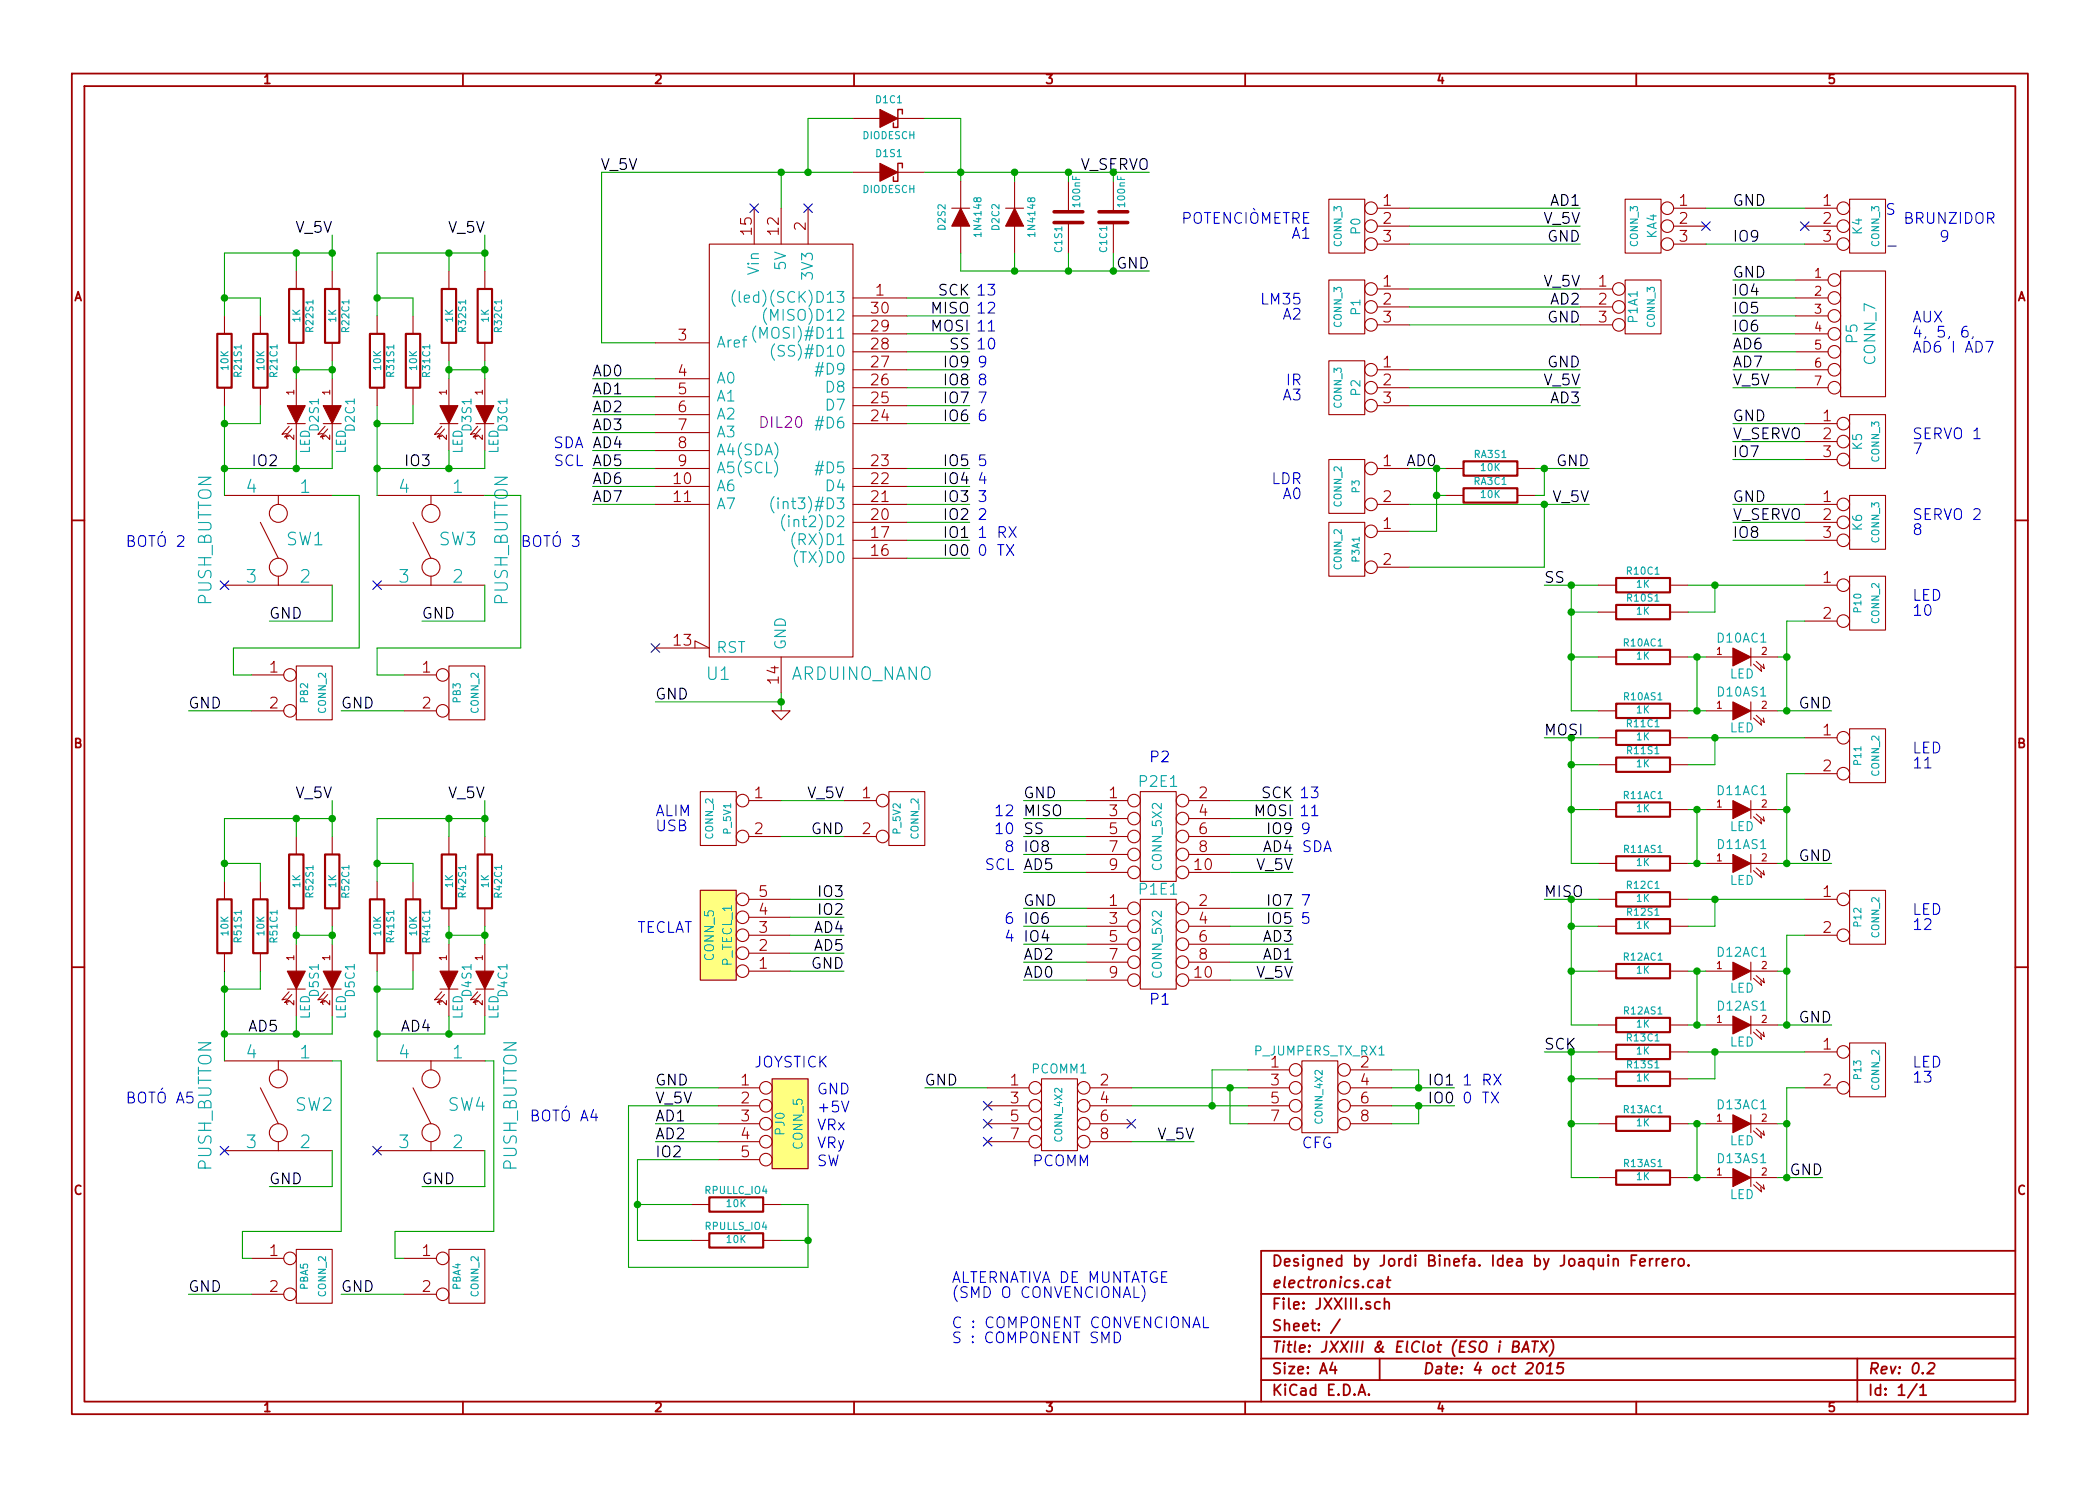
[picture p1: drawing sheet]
<svg xmlns="http://www.w3.org/2000/svg" width="297mm" height="210mm" viewBox="0 0 297 210" stroke-linecap="round" stroke-linejoin="round" font-family="sans-serif">
<defs><g id="words">
<g font-size="2.5" fill="#00a0a0">
<text x="34.9" y="69.8">4</text>
<text x="42.5" y="69.8">1</text>
<text x="56.5" y="69.8">4</text>
<text x="64.1" y="69.8">1</text>
<text x="40.5" y="77.3">SW1</text>
<text x="62.1" y="77.3">SW3</text>
<text x="34.9" y="82.5">3</text>
<text x="42.5" y="82.5">2</text>
<text x="56.5" y="82.5">3</text>
<text x="64.1" y="82.5">2</text>
<text x="30" y="85.7" transform="rotate(-90 30 85.7)">PUSH_BUTTON</text>
<text x="71.9" y="85.7" transform="rotate(-90 71.9 85.7)">PUSH_BUTTON</text>
<text x="100" y="96.3">U1</text>
<text x="111.8" y="96.3">ARDUINO_NANO</text>
<text x="34.9" y="149.9">4</text>
<text x="42.5" y="149.9">1</text>
<text x="56.5" y="149.9">4</text>
<text x="64.1" y="149.9">1</text>
<text x="41.8" y="157.3">SW2</text>
<text x="63.4" y="157.3">SW4</text>
<text x="30" y="165.7" transform="rotate(-90 30 165.7)">PUSH_BUTTON</text>
<text x="34.9" y="162.6">3</text>
<text x="42.5" y="162.6">2</text>
<text x="56.5" y="162.6">3</text>
<text x="64.1" y="162.6">2</text>
<text x="73.2" y="165.7" transform="rotate(-90 73.2 165.7)">PUSH_BUTTON</text>
</g>
<g font-size="2.1">
<text x="85" y="24.1">V_5V</text>
<text x="219.3" y="29.2">AD1</text>
<text x="245.1" y="29.2">GND</text>
<text x="41.8" y="33">V_5V</text>
<text x="63.4" y="33">V_5V</text>
<text x="218.3" y="31.7">V_5V</text>
<text x="218.8" y="34.3">GND</text>
<text x="245.1" y="34.3">IO9</text>
<text x="132.7" y="41.9">SCK</text>
<text x="218.3" y="40.6">V_5V</text>
<text x="245.1" y="41.9">IO4</text>
<text x="245.1" y="39.4">GND</text>
<text x="131.7" y="47">MOSI 11</text>
<text x="131.7" y="44.4">MISO 12</text>
<text x="218.8" y="45.7">GND</text>
<text x="219.3" y="43.2">AD2</text>
<text x="245.1" y="44.4">IO5</text>
<text x="245.1" y="47">IO6</text>
<text x="83.8" y="53.3">AD0</text>
<text x="133.7" y="52.1">IO9</text>
<text x="134.3" y="49.5">SS 10</text>
<text x="218.8" y="52.1">GND</text>
<text x="245.1" y="49.5">AD6</text>
<text x="245.1" y="52.1">AD7</text>
<text x="83.8" y="58.4">AD2</text>
<text x="83.8" y="55.9">AD1</text>
<text x="133.7" y="59.7">IO6</text>
<text x="133.7" y="57.1">IO7</text>
<text x="133.7" y="54.6">IO8</text>
<text x="218.3" y="54.6">V_5V</text>
<text x="219.3" y="57.1">AD3</text>
<text x="245.1" y="59.7">GND</text>
<text x="245.1" y="54.6">V_5V</text>
<text x="78.1" y="63.5">SDA AD4</text>
<text x="83.8" y="61">AD3</text>
<text x="245.1" y="62.2">V_SERVO</text>
<text x="245.1" y="64.8">IO7</text>
<text x="35.9" y="66">IO2</text>
<text x="57.5" y="66">IO3</text>
<text x="78.3" y="66">SCL AD5</text>
<text x="83.8" y="71.1">AD7</text>
<text x="83.8" y="68.6">AD6</text>
<text x="133.7" y="71.1">IO3</text>
<text x="133.7" y="68.6">IO4</text>
<text x="133.7" y="66">IO5</text>
<text x="199" y="66">AD0</text>
<text x="219.6" y="71.1">V_5V</text>
<text x="220.1" y="66">GND</text>
<text x="245.1" y="71.1">GND</text>
<text x="133.7" y="76.2">IO1</text>
<text x="133.7" y="73.7">IO2</text>
<text x="245.1" y="73.7">V_SERVO</text>
<text x="245.1" y="76.2">IO8</text>
<text x="133.7" y="78.7">IO0</text>
<text x="218.4" y="82.5">SS</text>
<text x="38.1" y="87.6">GND</text>
<text x="59.7" y="87.6">GND</text>
<text x="26.7" y="100.3">GND</text>
<text x="48.3" y="100.3">GND</text>
<text x="92.7" y="99.1">GND</text>
<text x="254.4" y="100.3">GND</text>
<text x="218.4" y="104.1">MOSI</text>
<text x="41.8" y="113">V_5V</text>
<text x="63.4" y="113">V_5V</text>
<text x="114.2" y="113">V_5V</text>
<text x="144.8" y="113">GND</text>
<text x="178.4" y="113">SCK</text>
<text x="114.7" y="118.1">GND</text>
<text x="179.5" y="118.1">IO9</text>
<text x="177.7" y="123.2">V_5V</text>
<text x="254.4" y="121.9">GND</text>
<text x="116" y="127">IO3</text>
<text x="116" y="129.5">IO2</text>
<text x="144.8" y="128.3">GND</text>
<text x="179.5" y="128.3">IO7</text>
<text x="179.5" y="130.8">IO5</text>
<text x="218.4" y="127">MISO</text>
<text x="114.7" y="137.2">GND</text>
<text x="115.1" y="132.1">AD4</text>
<text x="115.1" y="134.6">AD5</text>
<text x="144.8" y="135.9">AD2</text>
<text x="178.6" y="135.9">AD1</text>
<text x="178.6" y="133.3">AD3</text>
<text x="144.8" y="138.4">AD0</text>
<text x="177.7" y="138.4">V_5V</text>
<text x="35.1" y="146">AD5</text>
<text x="56.7" y="146">AD4</text>
<text x="218.4" y="148.6">SCK</text>
<text x="254.4" y="144.8">GND</text>
<text x="92.7" y="153.7">GND</text>
<text x="130.8" y="153.7">GND</text>
<text x="202.3" y="153.7">IO1</text>
<text x="92.7" y="156.2">V_5V</text>
<text x="92.7" y="161.3">AD2</text>
<text x="92.7" y="158.7">AD1</text>
<text x="163.7" y="161.3">V_5V</text>
<text x="202.3" y="156.2">IO0</text>
<text x="38.1" y="167.6">GND</text>
<text x="59.7" y="167.6">GND</text>
<text x="92.7" y="163.8">IO2</text>
<text x="253.1" y="166.4">GND</text>
<text x="26.7" y="182.9">GND</text>
<text x="48.3" y="182.9">GND</text>
</g>
<g font-size="2.1" fill="#00a000">
<text x="152.5" y="24.1">V_SERVO</text>
<text x="157.8" y="38.1">GND</text>
</g>
<g font-size="2.1" fill="#a00000">
<text x="195.6" y="29.2">1</text>
<text x="237.5" y="29.2">1</text>
<text x="257.9" y="29.2">1</text>
<text x="106.4" y="33.2" transform="rotate(-90 106.4 33.2)">15</text>
<text x="110.2" y="33.2" transform="rotate(-90 110.2 33.2)">12</text>
<text x="114" y="32.6" transform="rotate(-90 114 32.6)">2</text>
<text x="195.6" y="31.7">2</text>
<text x="195.6" y="34.3">3</text>
<text x="237.5" y="31.7">2</text>
<text x="237.5" y="34.3">3</text>
<text x="257.9" y="31.7">2</text>
<text x="257.9" y="34.3">3</text>
<text x="123.9" y="41.9">1</text>
<text x="195.6" y="40.6">1</text>
<text x="226.1" y="40.6">1</text>
<text x="123.3" y="44.4">30</text>
<text x="123.3" y="47">29</text>
<text x="195.6" y="43.2">2</text>
<text x="195.6" y="45.7">3</text>
<text x="226.1" y="43.2">2</text>
<text x="226.1" y="45.7">3</text>
<text x="95.9" y="48.3">3</text>
<text x="95.9" y="53.3">4</text>
<text x="123.3" y="52.1">27</text>
<text x="123.3" y="49.5">28</text>
<text x="195.6" y="52.1">1</text>
<text x="95.9" y="55.9">5</text>
<text x="95.9" y="58.4">6</text>
<text x="123.3" y="59.7">24</text>
<text x="123.3" y="57.1">25</text>
<text x="123.3" y="54.6">26</text>
<text x="195.6" y="54.6">2</text>
<text x="195.6" y="57.1">3</text>
<text x="257.9" y="59.7">1</text>
<text x="95.9" y="61">7</text>
<text x="95.9" y="63.5">8</text>
<text x="257.9" y="62.2">2</text>
<text x="257.9" y="64.8">3</text>
<text x="95.4" y="68.6">10</text>
<text x="95.4" y="71.1">11</text>
<text x="95.9" y="66">9</text>
<text x="123.3" y="71.1">21</text>
<text x="123.3" y="68.6">22</text>
<text x="123.3" y="66">23</text>
<text x="195.6" y="66">1</text>
<text x="195.6" y="71.1">2</text>
<text x="257.9" y="71.1">1</text>
<text x="123.3" y="73.7">20</text>
<text x="123.3" y="76.2">17</text>
<text x="195.6" y="74.9">1</text>
<text x="257.9" y="73.7">2</text>
<text x="257.9" y="76.2">3</text>
<text x="123.3" y="78.7">16</text>
<text x="195.6" y="80">2</text>
<text x="257.9" y="82.5">1</text>
<text x="257.9" y="87.6">2</text>
<text x="38.2" y="95.2">1</text>
<text x="59.7" y="95.2">1</text>
<text x="95.4" y="91.4">13</text>
<text x="38.2" y="100.3">2</text>
<text x="59.7" y="100.3">2</text>
<text x="110.2" y="96.7" transform="rotate(-90 110.2 96.7)">14</text>
<text x="257.9" y="104.1">1</text>
<text x="106.7" y="113">1</text>
<text x="122" y="113">1</text>
<text x="156.9" y="113">1</text>
<text x="169.6" y="113">2</text>
<text x="257.9" y="109.2">2</text>
<text x="106.7" y="118.1">2</text>
<text x="122" y="118.1">2</text>
<text x="156.9" y="115.6">3</text>
<text x="156.9" y="118.1">5</text>
<text x="169.6" y="115.6">4</text>
<text x="169.6" y="118.1">6</text>
<text x="156.9" y="120.6">7</text>
<text x="156.9" y="123.2">9</text>
<text x="169" y="123.2">10</text>
<text x="169.6" y="120.6">8</text>
<text x="107.4" y="129.5">4</text>
<text x="107.4" y="127">5</text>
<text x="156.9" y="128.3">1</text>
<text x="156.9" y="130.8">3</text>
<text x="169.6" y="128.3">2</text>
<text x="169.6" y="130.8">4</text>
<text x="257.9" y="127">1</text>
<text x="107.4" y="137.2">1</text>
<text x="107.4" y="134.6">2</text>
<text x="107.4" y="132.1">3</text>
<text x="156.9" y="133.3">5</text>
<text x="156.9" y="135.9">7</text>
<text x="169.6" y="133.3">6</text>
<text x="169.6" y="135.9">8</text>
<text x="257.9" y="132.1">2</text>
<text x="156.9" y="138.4">9</text>
<text x="169" y="138.4">10</text>
<text x="257.9" y="148.6">1</text>
<text x="104.8" y="153.7">1</text>
<text x="142.9" y="153.7">1</text>
<text x="155.6" y="153.7">2</text>
<text x="179.8" y="151.1">1</text>
<text x="179.8" y="153.7">3</text>
<text x="192.5" y="151.1">2</text>
<text x="192.5" y="153.7">4</text>
<text x="257.9" y="153.7">2</text>
<text x="104.8" y="156.2">2</text>
<text x="104.8" y="158.7">3</text>
<text x="104.8" y="161.3">4</text>
<text x="142.9" y="156.2">3</text>
<text x="142.9" y="158.7">5</text>
<text x="142.9" y="161.3">7</text>
<text x="155.6" y="156.2">4</text>
<text x="155.6" y="158.7">6</text>
<text x="155.6" y="161.3">8</text>
<text x="179.8" y="156.2">5</text>
<text x="179.8" y="158.7">7</text>
<text x="192.5" y="156.2">6</text>
<text x="192.5" y="158.7">8</text>
<text x="104.8" y="163.8">5</text>
<text x="38.2" y="177.8">1</text>
<text x="59.7" y="177.8">1</text>
<text x="179.9" y="179.3">Designed by Jordi Binefa. Idea by Joaquin Ferrero.</text>
<text x="38.2" y="182.9">2</text>
<text x="59.7" y="182.9">2</text>
<text x="179.9" y="185.4">File: JXXIII.sch</text>
<text x="179.9" y="182.3">electronics.cat</text>
<text x="179.9" y="191.5">Title: JXXIII &amp; ElClot (ESO i BATX)</text>
<text x="179.9" y="188.4">Sheet: /</text>
<text x="179.9" y="197.6">KiCad E.D.A.</text>
<text x="179.9" y="194.5">Size: A4</text>
<text x="201.2" y="194.5">Date: 4 oct 2015</text>
<text x="264.2" y="194.5">Rev: 0.2</text>
<text x="264.2" y="197.6">Id: 1/1</text>
</g>
<g font-size="2.1" fill="#00f">
<text x="166.9" y="31.7">POTENCIÒMETRE</text>
<text x="182.7" y="33.9">A1</text>
<text x="266.7" y="30.5">S</text>
<text x="269.2" y="31.7">BRUNZIDOR</text>
<text x="274.3" y="34.3">9</text>
<text x="138.6" y="41.9">13</text>
<text x="178.7" y="43.2">LM35</text>
<text x="181.4" y="45.3">A2</text>
<text x="270.5" y="45.7">AUX</text>
<text x="270.5" y="47.8">4, 5, 6,</text>
<text x="138.5" y="52.1">9</text>
<text x="270.5" y="50">AD6 I AD7</text>
<text x="138.5" y="59.7">6</text>
<text x="138.5" y="57.1">7</text>
<text x="138.5" y="54.6">8</text>
<text x="181.4" y="56.7">A3</text>
<text x="182" y="54.6">IR</text>
<text x="270.5" y="62.2">SERVO 1</text>
<text x="270.5" y="64.4">7</text>
<text x="138.5" y="71.1">3</text>
<text x="138.5" y="68.6">4</text>
<text x="138.5" y="66">5</text>
<text x="179.8" y="68.6">LDR</text>
<text x="181.4" y="70.7">A0</text>
<text x="17.8" y="77.5">BOTÓ 2</text>
<text x="73.7" y="77.5">BOTÓ 3</text>
<text x="138.5" y="76.2">1 RX</text>
<text x="138.5" y="73.7">2</text>
<text x="270.5" y="73.7">SERVO 2</text>
<text x="270.5" y="75.8">8</text>
<text x="138.5" y="78.7">0 TX</text>
<text x="270.5" y="85.1">LED</text>
<text x="270.5" y="87.2">10</text>
<text x="162.6" y="107.9">P2</text>
<text x="270.5" y="106.7">LED</text>
<text x="184.3" y="113">13</text>
<text x="270.5" y="108.8">11</text>
<text x="92.7" y="115.6">ALIM</text>
<text x="92.7" y="117.7">USB</text>
<text x="141.1" y="118.1">10 SS</text>
<text x="141.1" y="115.6">12 MISO</text>
<text x="177.4" y="115.6">MOSI 11</text>
<text x="184.3" y="118.1">9</text>
<text x="139.3" y="123.2">SCL AD5</text>
<text x="142.3" y="120.6">8 IO8</text>
<text x="178.6" y="120.6">AD4 SDA</text>
<text x="142.3" y="130.8">6 IO6</text>
<text x="184.3" y="128.3">7</text>
<text x="184.3" y="130.8">5</text>
<text x="270.5" y="129.5">LED</text>
<text x="270.5" y="131.7">12</text>
<text x="90.2" y="132.1">TECLAT</text>
<text x="142.3" y="133.3">4 IO4</text>
<text x="162.6" y="142.2">P1</text>
<text x="106.7" y="151.1">JOYSTICK</text>
<text x="115.6" y="154.9">GND</text>
<text x="207.1" y="153.7">1 RX</text>
<text x="270.5" y="151.1">LED</text>
<text x="270.5" y="153.3">13</text>
<text x="17.8" y="156.2">BOTÓ A5</text>
<text x="74.9" y="158.7">BOTÓ A4</text>
<text x="115.6" y="157.5">+5V</text>
<text x="115.6" y="160">VRx</text>
<text x="207.1" y="156.2">0 TX</text>
<text x="115.6" y="162.6">VRy</text>
<text x="115.6" y="165.1">SW</text>
<text x="146" y="165.1">PCOMM</text>
<text x="184.1" y="162.6">CFG</text>
<text x="134.6" y="181.6">ALTERNATIVA DE MUNTATGE</text>
<text x="134.6" y="183.7">(SMD O CONVENCIONAL)</text>
<text x="134.6" y="188">C : COMPONENT CONVENCIONAL</text>
<text x="134.6" y="190.1">S : COMPONENT SMD</text>
</g>
<g font-size="2.1" fill="#00a0a0">
<text x="107.4" y="38.9" transform="rotate(-90 107.4 38.9)">Vin</text>
<text x="111.3" y="38.1" transform="rotate(-90 111.3 38.1)">5V</text>
<text x="115.1" y="39.3" transform="rotate(-90 115.1 39.3)">3V3</text>
<text x="105.4" y="42.9">(led)(SCK)D13</text>
<text x="108.9" y="45.5">(MISO)D12</text>
<text x="101.3" y="49.3">Aref</text>
<text x="107.7" y="48">(MOSI)#D11</text>
<text x="110.3" y="50.5">(SS)#D10</text>
<text x="115.7" y="53.1">#D9</text>
<text x="262.8" y="48.5" transform="rotate(-90 262.8 48.5)">P5</text>
<text x="265.4" y="51.5" transform="rotate(-90 265.4 51.5)">CONN_7</text>
<text x="101.3" y="54.4">A0</text>
<text x="101.3" y="56.9">A1</text>
<text x="101.3" y="59.4">A2</text>
<text x="116.9" y="58.2">D7</text>
<text x="116.9" y="55.6">D8</text>
<text x="101.3" y="62">A3</text>
<text x="101.3" y="64.5">A4(SDA)</text>
<text x="115.7" y="60.7">#D6</text>
<text x="101.3" y="67.1">A5(SCL)</text>
<text x="101.3" y="69.6">A6</text>
<text x="115.7" y="67.1">#D5</text>
<text x="116.9" y="69.6">D4</text>
<text x="101.3" y="72.1">A7</text>
<text x="110.6" y="72.1">(int3)#D3</text>
<text x="111.7" y="74.7">(int2)D2</text>
<text x="112.5" y="77.2">(RX)D1</text>
<text x="112.8" y="79.8">(TX)D0</text>
<text x="101.3" y="92.5">RST</text>
<text x="111.3" y="91.9" transform="rotate(-90 111.3 91.9)">GND</text>
<text x="161.2" y="111.4">P2E1</text>
<text x="161.2" y="126.7">P1E1</text>
</g>
<text font-size="2.1" fill="#a000a0" x="107.6" y="60.6">DIL20</text>
<g font-size="1.8" fill="#a00000">
<text x="37.3" y="11.9">1</text>
<text x="92.7" y="11.9">2</text>
<text x="148" y="11.9">3</text>
<text x="203.3" y="11.9">4</text>
<text x="258.6" y="11.9">5</text>
<text x="256.7" y="39.4">1</text>
<text x="256.7" y="41.9">2</text>
<text x="10.4" y="42.7">A</text>
<text x="256.7" y="44.4">3</text>
<text x="256.7" y="47">4</text>
<text x="285.3" y="42.7">A</text>
<text x="256.7" y="49.5">5</text>
<text x="256.7" y="52.1">6</text>
<text x="256.7" y="54.6">7</text>
<text x="10.4" y="105.9">B</text>
<text x="285.3" y="105.9">B</text>
<text x="10.4" y="169.1">C</text>
<text x="285.3" y="169.1">C</text>
<text x="37.3" y="199.8">1</text>
<text x="92.7" y="199.8">2</text>
<text x="148" y="199.8">3</text>
<text x="203.3" y="199.8">4</text>
<text x="258.6" y="199.8">5</text>
</g>
<g font-size="1.8" fill="#00a0a0">
<text x="192.5" y="33.1" transform="rotate(-90 192.5 33.1)">P0</text>
<text x="234.4" y="33.7" transform="rotate(-90 234.4 33.7)">KA4</text>
<text x="263.4" y="33.1" transform="rotate(-90 263.4 33.1)">K4</text>
<text x="192.5" y="44.5" transform="rotate(-90 192.5 44.5)">P1</text>
<text x="231.7" y="45.6" transform="rotate(-90 231.7 45.6)">P1A1</text>
<text x="192.5" y="55.9" transform="rotate(-90 192.5 55.9)">P2</text>
<text x="43.9" y="64.2" transform="rotate(-90 43.9 64.2)">LED</text>
<text x="45.2" y="60.9" transform="rotate(-90 45.2 60.9)">D2S1</text>
<text x="49" y="64.2" transform="rotate(-90 49 64.2)">LED</text>
<text x="50.2" y="60.9" transform="rotate(-90 50.2 60.9)">D2C1</text>
<text x="65.5" y="64.2" transform="rotate(-90 65.5 64.2)">LED</text>
<text x="66.8" y="60.9" transform="rotate(-90 66.8 60.9)">D3S1</text>
<text x="70.6" y="64.2" transform="rotate(-90 70.6 64.2)">LED</text>
<text x="71.8" y="60.9" transform="rotate(-90 71.8 60.9)">D3C1</text>
<text x="263.4" y="63.6" transform="rotate(-90 263.4 63.6)">K5</text>
<text x="263.4" y="75" transform="rotate(-90 263.4 75)">K6</text>
<text x="243" y="91">D10AC1</text>
<text x="243.1" y="98.6">D10AS1</text>
<text x="244.6" y="96.1">LED</text>
<text x="244.6" y="103.7">LED</text>
<text x="243" y="112.6">D11AC1</text>
<text x="244.6" y="117.6">LED</text>
<text x="164.4" y="123" transform="rotate(-90 164.4 123)">CONN_5X2</text>
<text x="243.1" y="120.2">D11AS1</text>
<text x="244.6" y="125.3">LED</text>
<text x="101" y="135.9" transform="rotate(-90 101 135.9)">CONN_5</text>
<text x="103.6" y="136.7" transform="rotate(-90 103.6 136.7)">P_TECL_1</text>
<text x="243" y="135.4">D12AC1</text>
<text x="45.2" y="140.9" transform="rotate(-90 45.2 140.9)">D5S1</text>
<text x="50.2" y="140.9" transform="rotate(-90 50.2 140.9)">D5C1</text>
<text x="66.8" y="140.9" transform="rotate(-90 66.8 140.9)">D4S1</text>
<text x="71.8" y="140.9" transform="rotate(-90 71.8 140.9)">D4C1</text>
<text x="164.4" y="138.3" transform="rotate(-90 164.4 138.3)">CONN_5X2</text>
<text x="243.1" y="143">D12AS1</text>
<text x="244.6" y="140.5">LED</text>
<text x="43.9" y="144.2" transform="rotate(-90 43.9 144.2)">LED</text>
<text x="49" y="144.2" transform="rotate(-90 49 144.2)">LED</text>
<text x="65.5" y="144.2" transform="rotate(-90 65.5 144.2)">LED</text>
<text x="70.6" y="144.2" transform="rotate(-90 70.6 144.2)">LED</text>
<text x="177.5" y="149.4">P_JUMPERS_TX_RX1</text>
<text x="244.6" y="148.1">LED</text>
<text x="146" y="151.9">PCOMM1</text>
<text x="111" y="160.6" transform="rotate(-90 111 160.6)">PJ0</text>
<text x="243" y="157">D13AC1</text>
<text x="113.6" y="162.6" transform="rotate(-90 113.6 162.6)">CONN_5</text>
<text x="243.1" y="164.6">D13AS1</text>
<text x="244.6" y="162.1">LED</text>
<text x="244.6" y="169.7">LED</text>
</g>
<g font-size="1.4" fill="#00a0a0">
<text x="123.9" y="14.7">D1C1</text>
<text x="122" y="19.7">DIODESCH</text>
<text x="124" y="22.3">D1S1</text>
<text x="122" y="27.4">DIODESCH</text>
<text x="152.8" y="29.2" transform="rotate(-90 152.8 29.2)">100nF</text>
<text x="159.2" y="29.2" transform="rotate(-90 159.2 29.2)">100nF</text>
<text x="133.8" y="32.5" transform="rotate(-90 133.8 32.5)">D2S2</text>
<text x="138.9" y="33.2" transform="rotate(-90 138.9 33.2)">1N4148</text>
<text x="141.4" y="32.5" transform="rotate(-90 141.4 32.5)">D2C2</text>
<text x="146.5" y="33.2" transform="rotate(-90 146.5 33.2)">1N4148</text>
<text x="150.3" y="35.6" transform="rotate(-90 150.3 35.6)">C1S1</text>
<text x="156.6" y="35.6" transform="rotate(-90 156.6 35.6)">C1C1</text>
<text x="189.8" y="34.9" transform="rotate(-90 189.8 34.9)">CONN_3</text>
<text x="231.7" y="34.9" transform="rotate(-90 231.7 34.9)">CONN_3</text>
<text x="265.9" y="34.9" transform="rotate(-90 265.9 34.9)">CONN_3</text>
<text x="42.5" y="45.6" transform="rotate(-90 42.5 45.6)">1K</text>
<text x="44.4" y="46.9" transform="rotate(-90 44.4 46.9)">R22S1</text>
<text x="47.6" y="45.6" transform="rotate(-90 47.6 45.6)">1K</text>
<text x="49.5" y="46.9" transform="rotate(-90 49.5 46.9)">R22C1</text>
<text x="64.1" y="45.6" transform="rotate(-90 64.1 45.6)">1K</text>
<text x="66" y="46.9" transform="rotate(-90 66 46.9)">R32S1</text>
<text x="69.2" y="45.6" transform="rotate(-90 69.2 45.6)">1K</text>
<text x="71" y="46.9" transform="rotate(-90 71 46.9)">R32C1</text>
<text x="189.8" y="46.3" transform="rotate(-90 189.8 46.3)">CONN_3</text>
<text x="234.1" y="46.3" transform="rotate(-90 234.1 46.3)">CONN_3</text>
<text x="32.4" y="52.3" transform="rotate(-90 32.4 52.3)">10K</text>
<text x="34.2" y="53.2" transform="rotate(-90 34.2 53.2)">R21S1</text>
<text x="37.4" y="52.3" transform="rotate(-90 37.4 52.3)">10K</text>
<text x="39.3" y="53.2" transform="rotate(-90 39.3 53.2)">R21C1</text>
<text x="53.9" y="52.3" transform="rotate(-90 53.9 52.3)">10K</text>
<text x="55.8" y="53.2" transform="rotate(-90 55.8 53.2)">R31S1</text>
<text x="59" y="52.3" transform="rotate(-90 59 52.3)">10K</text>
<text x="60.9" y="53.2" transform="rotate(-90 60.9 53.2)">R31C1</text>
<text x="189.8" y="57.7" transform="rotate(-90 189.8 57.7)">CONN_3</text>
<text x="208.5" y="64.8">RA3S1</text>
<text x="265.9" y="65.3" transform="rotate(-90 265.9 65.3)">CONN_3</text>
<text x="189.8" y="71.7" transform="rotate(-90 189.8 71.7)">CONN_2</text>
<text x="192.4" y="69.7" transform="rotate(-90 192.4 69.7)">P3</text>
<text x="208.5" y="68.7">RA3C1</text>
<text x="209.5" y="66.7">10K</text>
<text x="209.5" y="70.5">10K</text>
<text x="265.9" y="76.8" transform="rotate(-90 265.9 76.8)">CONN_3</text>
<text x="189.8" y="80.6" transform="rotate(-90 189.8 80.6)">CONN_2</text>
<text x="192.4" y="79.5" transform="rotate(-90 192.4 79.5)">P3A1</text>
<text x="230.2" y="81.4">R10C1</text>
<text x="231.5" y="83.2">1K</text>
<text x="230.3" y="85.2">R10S1</text>
<text x="231.5" y="87">1K</text>
<text x="263.3" y="86.6" transform="rotate(-90 263.3 86.6)">P10</text>
<text x="265.9" y="88.2" transform="rotate(-90 265.9 88.2)">CONN_2</text>
<text x="229.7" y="91.5">R10AC1</text>
<text x="231.5" y="93.4">1K</text>
<text x="43.6" y="99.4" transform="rotate(-90 43.6 99.4)">PB2</text>
<text x="46.2" y="100.9" transform="rotate(-90 46.2 100.9)">CONN_2</text>
<text x="65.2" y="99.4" transform="rotate(-90 65.2 99.4)">PB3</text>
<text x="67.7" y="100.9" transform="rotate(-90 67.7 100.9)">CONN_2</text>
<text x="229.7" y="99.1">R10AS1</text>
<text x="231.5" y="101">1K</text>
<text x="230.2" y="102.9">R11C1</text>
<text x="230.3" y="106.8">R11S1</text>
<text x="231.5" y="104.8">1K</text>
<text x="229.7" y="113.1">R11AC1</text>
<text x="231.5" y="108.6">1K</text>
<text x="263.3" y="108.2" transform="rotate(-90 263.3 108.2)">P11</text>
<text x="265.9" y="109.8" transform="rotate(-90 265.9 109.8)">CONN_2</text>
<text x="100.9" y="118.7" transform="rotate(-90 100.9 118.7)">CONN_2</text>
<text x="103.5" y="117.9" transform="rotate(-90 103.5 117.9)">P_5V1</text>
<text x="127.4" y="117.9" transform="rotate(-90 127.4 117.9)">P_5V2</text>
<text x="130" y="118.7" transform="rotate(-90 130 118.7)">CONN_2</text>
<text x="231.5" y="115">1K</text>
<text x="42.5" y="125.6" transform="rotate(-90 42.5 125.6)">1K</text>
<text x="47.6" y="125.6" transform="rotate(-90 47.6 125.6)">1K</text>
<text x="64.1" y="125.6" transform="rotate(-90 64.1 125.6)">1K</text>
<text x="69.2" y="125.6" transform="rotate(-90 69.2 125.6)">1K</text>
<text x="229.7" y="120.7">R11AS1</text>
<text x="230.2" y="125.8">R12C1</text>
<text x="231.5" y="122.6">1K</text>
<text x="44.4" y="126.9" transform="rotate(-90 44.4 126.9)">R52S1</text>
<text x="49.5" y="126.9" transform="rotate(-90 49.5 126.9)">R52C1</text>
<text x="66" y="126.9" transform="rotate(-90 66 126.9)">R42S1</text>
<text x="71" y="126.9" transform="rotate(-90 71 126.9)">R42C1</text>
<text x="230.3" y="129.6">R12S1</text>
<text x="231.5" y="131.5">1K</text>
<text x="231.5" y="127.7">1K</text>
<text x="263.3" y="131" transform="rotate(-90 263.3 131)">P12</text>
<text x="32.4" y="132.3" transform="rotate(-90 32.4 132.3)">10K</text>
<text x="34.2" y="133.2" transform="rotate(-90 34.2 133.2)">R51S1</text>
<text x="37.4" y="132.3" transform="rotate(-90 37.4 132.3)">10K</text>
<text x="39.3" y="133.2" transform="rotate(-90 39.3 133.2)">R51C1</text>
<text x="53.9" y="132.3" transform="rotate(-90 53.9 132.3)">10K</text>
<text x="55.8" y="133.2" transform="rotate(-90 55.8 133.2)">R41S1</text>
<text x="59" y="132.3" transform="rotate(-90 59 132.3)">10K</text>
<text x="60.9" y="133.2" transform="rotate(-90 60.9 133.2)">R41C1</text>
<text x="229.7" y="136">R12AC1</text>
<text x="231.5" y="137.8">1K</text>
<text x="265.9" y="132.7" transform="rotate(-90 265.9 132.7)">CONN_2</text>
<text x="229.7" y="143.6">R12AS1</text>
<text x="230.2" y="147.4">R13C1</text>
<text x="231.5" y="149.2">1K</text>
<text x="231.5" y="145.4">1K</text>
<text x="230.3" y="151.2">R13S1</text>
<text x="231.5" y="153.1">1K</text>
<text x="263.3" y="152.6" transform="rotate(-90 263.3 152.6)">P13</text>
<text x="265.9" y="154.2" transform="rotate(-90 265.9 154.2)">CONN_2</text>
<text x="150.3" y="161.5" transform="rotate(-90 150.3 161.5)">CONN_4X2</text>
<text x="187.1" y="158.9" transform="rotate(-90 187.1 158.9)">CONN_4X2</text>
<text x="229.7" y="157.6">R13AC1</text>
<text x="231.5" y="159.4">1K</text>
<text x="229.7" y="165.2">R13AS1</text>
<text x="231.5" y="167">1K</text>
<text x="99.7" y="169">RPULLC_IO4</text>
<text x="102.8" y="170.8">10K</text>
<text x="99.7" y="174.1">RPULLS_IO4</text>
<text x="102.8" y="175.9">10K</text>
<text x="43.6" y="182.5" transform="rotate(-90 43.6 182.5)">PBA5</text>
<text x="46.2" y="183.5" transform="rotate(-90 46.2 183.5)">CONN_2</text>
<text x="65.2" y="182.5" transform="rotate(-90 65.2 182.5)">PBA4</text>
<text x="67.7" y="183.5" transform="rotate(-90 67.7 183.5)">CONN_2</text>
</g>
<g font-size="1.4" fill="#a00000">
<text x="41.7" y="55.9" transform="rotate(-90 41.7 55.9)">1</text>
<text x="46.7" y="55.9" transform="rotate(-90 46.7 55.9)">1</text>
<text x="63.2" y="55.9" transform="rotate(-90 63.2 55.9)">1</text>
<text x="68.3" y="55.9" transform="rotate(-90 68.3 55.9)">1</text>
<text x="41.7" y="62.2" transform="rotate(-90 41.7 62.2)">2</text>
<text x="46.7" y="62.2" transform="rotate(-90 46.7 62.2)">2</text>
<text x="63.2" y="62.2" transform="rotate(-90 63.2 62.2)">2</text>
<text x="68.3" y="62.2" transform="rotate(-90 68.3 62.2)">2</text>
<text x="242.8" y="92.7">1</text>
<text x="249.2" y="92.7">2</text>
<text x="242.8" y="100.3">1</text>
<text x="249.2" y="100.3">2</text>
<text x="242.8" y="114.3">1</text>
<text x="249.2" y="114.3">2</text>
<text x="242.8" y="121.9">1</text>
<text x="249.2" y="121.9">2</text>
<text x="41.7" y="135.9" transform="rotate(-90 41.7 135.9)">1</text>
<text x="46.7" y="135.9" transform="rotate(-90 46.7 135.9)">1</text>
<text x="63.2" y="135.9" transform="rotate(-90 63.2 135.9)">1</text>
<text x="68.3" y="135.9" transform="rotate(-90 68.3 135.9)">1</text>
<text x="242.8" y="137.2">1</text>
<text x="249.2" y="137.2">2</text>
<text x="41.7" y="142.2" transform="rotate(-90 41.7 142.2)">2</text>
<text x="46.7" y="142.2" transform="rotate(-90 46.7 142.2)">2</text>
<text x="63.2" y="142.2" transform="rotate(-90 63.2 142.2)">2</text>
<text x="68.3" y="142.2" transform="rotate(-90 68.3 142.2)">2</text>
<text x="242.8" y="144.8">1</text>
<text x="249.2" y="144.8">2</text>
<text x="242.8" y="158.7">1</text>
<text x="249.2" y="158.7">2</text>
<text x="242.8" y="166.4">1</text>
<text x="249.2" y="166.4">2</text>
</g>
</g></defs>
<g fill="none" stroke="#a00000" stroke-width=".25">
<path d="M10.2 10.4h276.6v189.7h-276.6zM11.9 12.2h273.2v186.1h-273.2zM65.5 10.4v1.8M120.8 10.4v1.8M176.1 10.4v1.8M231.4 10.4v1.8M10.2 73.6h1.7M285.1 73.6h1.7M10.2 136.8h1.7M285.1 136.8h1.7M228.2 178.3a.38 .38 0 0 1 .7 0v.8M230.8 178.3h.5"/>
<path d="M231.5 177.6h-.7v1.5M232 178.6l.7-.1-.1-.3-.4-.1-.2 .2 .1 .7 .1 .1 .4-.1M233.3 178.1v1M233.8 178.1l-.3 .1-.2 .2M234.3 178.1v1M234.7 178.1l-.3 .1-.1 .2M235.2 178.6l.7-.1-.1-.3-.4-.1-.2 .2v.7l.2 .1 .4-.1M236.5 178.1v1M237 178.1l-.3 .1-.2 .2M237.5 178.3a.42 .42 0 0 1 .4-.2 .42 .42 0 0 1 .3 .3v.4a.43 .43 0 0 1-.4 .3 .43 .43 0 0 1-.4-.3zM238.8 179h.1l-.1 .1v-.1v.1M285.1 177h-106.7v21.3"/>
<path d="M65.5 198.3v1.8M120.8 198.3v1.8M176.1 198.3v1.8M178.4 183.1h106.7M178.4 189.2h106.7M178.4 195.3h106.7M178.4 192.2h106.7M188.5 192.8l-.4 1h1M188.8 193.3v1.1M189.5 186.7l-1.3 1.9M192.1 197.4l.5-1.5 .5 1.5M192.3 197h.7"/>
<path d="M193.6 197.3h.1l-.1 .1-.1-.1h.1v.1M194.9 181.2l.2-.1 .4 .1 .1 .2-.1 .8M195.1 192.2v3.1M195.2 184.3a.48 .48 0 0 0-.7 0v.6a.48 .48 0 0 0 .7 .2M195.6 181.5l-.6 .1a.35 .35 0 0 0-.2 .5l.2 .1 .5-.1M195.8 184.3a.38 .38 0 0 1 .7 .1v.8M195.8 183.7v1.5M196.1 181.1h.6M196.4 180.6l-.2 1.4 .1 .1 .3 .1M214 190.5h.5l.3-.1a.33 .33 0 0 0 .1-.4 .33 .33 0 0 0-.3-.2h-.5l-.2 1.5h.6a.4 .4 0 0 0 .4-.4 .4 .4 0 0 0-.4-.4M215.2 191.3l.7-1.5 .4 1.5M215.4 190.9h.8"/>
<path d="M216.7 189.8h.9M217.1 189.8l-.1 1.5M217.6 193a.35 .35 0 0 1 .4-.2 .35 .35 0 0 1 .2 .3 .87 .87 0 0 1-.5 1.3l-.2-.1a1.14 1.14 0 0 1 .1-1.3zM218 189.8l.8 1.5M218.7 194.4h.9M218.8 193.3l.6-.5-.2 1.6M219 189.8l-1.2 1.5M219.4 189.6a1.78 1.78 0 0 1-.2 2.3M221.2 192.8h-.8l-.1 .8 .2-.2 .5 .1 .1 .2-.1 .5a.62 .62 0 0 1-.8 0M231.4 198.3v1.8M262.7 192.2v6.1M271.1 195.8l-1.3 2"/>
<path d="M271.6 196.3l.4-.4v1.5M271.6 197.4h.9M272.8 193l.2-.2h.4a.32 .32 0 0 1 .2 .5l-.1 .2-.9 .9h.9"/>
</g>
<g fill="none" stroke="#a00000" stroke-width=".15">
<path d="M120.6 16.8h3.9M127 16.8h3.8M41.9 38.3v2.6M47 38.3v2.6M63.5 38.3v2.6M68.6 38.3v2.6M100.3 34.5h20.3v58.5h-20.3zM106.7 29.5v5M110.5 29.5v5M114.3 29.5v5M120.6 24.4h3.9M127 24.4h3.8"/>
<path d="M134.6 29.5h2.6M135.9 25.6v3.9M135.9 32v3.8M142.2 29.5h2.6M143.5 25.6v3.9M143.5 32v3.8M151.1 25.6v4.4M151.1 31.5v4.3M157.5 25.6v4.4M157.5 31.5v4.3M188 39.6h5v7.6h-5zM188 28.2h5v7.6h-5z"/>
<path d="M194.8 29.5h4.6M194.8 32h4.6M194.8 34.5h4.6M229.9 39.6h5v7.6h-5zM229.9 28.2h5v7.6h-5zM236.7 29.5h4.6M236.7 32h4.6M236.7 34.5h4.6M254 39.6h4.6M255.3 29.5h4.5M255.3 32h4.5M255.3 34.5h4.5"/>
<path d="M260.3 38.3h6.4v17.8h-6.4zM261.6 28.2h5.1v7.6h-5.1zM31.7 44.7v2.5M31.7 54.9v2.5M36.8 44.7v2.5M36.8 54.9v2.5M40.6 59.9h2.6M41.9 48.5v2.5M41.9 53.6v3.8M41.9 59.9v3.8M45.7 59.9h2.6M47 48.5v2.5"/>
<path d="M47 53.6v3.8M47 59.9v3.8M53.3 44.7v2.5M53.3 54.9v2.5M58.4 44.7v2.5M58.4 54.9v2.5M62.2 59.9h2.6M63.5 48.5v2.5M63.5 53.6v3.8M63.5 59.9v3.8M67.3 59.9h2.5M68.6 48.5v2.5"/>
<path d="M68.6 53.6v3.8M68.6 59.9v3.8M92.7 48.5h7.6M92.7 53.6h7.6M92.7 56.1h7.6M92.7 58.7h7.6M120.6 42.2h7.7M120.6 44.7h7.7M120.6 59.9h7.7M120.6 57.4h7.7M120.6 54.9h7.7M120.6 52.3h7.7"/>
<path d="M120.6 49.8h7.7M120.6 47.2h7.7M188 51h5v7.7h-5zM194.8 57.4h4.6M194.8 54.9h4.6M194.8 52.3h4.6M194.8 40.9h4.6M194.8 43.4h4.6M194.8 46h4.6M223.5 40.9h4.6M223.5 43.4h4.6M223.5 46h4.6"/>
<path d="M254 42.2h4.6M254 44.7h4.6M254 54.9h4.6M254 52.3h4.6M254 49.8h4.6M254 47.2h4.6M255.3 59.9h4.5M261.6 58.7h5.1v7.6h-5.1zM31.7 70.1h15.3M36.8 73.9l2.6 5.1M39.4 70.1v1.3zM40.9 60.3l-1 1.2 .6-.2"/>
<path d="M41.3 60.7l-1 1.1 .6-.1M46 60.3l-1 1.2 .6-.2M46.4 60.7l-1.1 1.1 .7-.1M53.3 70.1h15.3M58.4 73.9l2.6 5.1M61 70.1v1.3zM62.5 60.3l-1 1.2 .6-.2M62.9 60.7l-1.1 1.1 .7-.1M67.6 60.3l-1.1 1.2 .7-.2M67.9 60.7l-1 1.1 .7-.1M92.7 61.2h7.6M92.7 63.7h7.6"/>
<path d="M92.7 66.3h7.6M92.7 68.8h7.6M92.7 71.4h7.6M120.6 66.3h7.7M120.6 68.8h7.7M120.6 73.9h7.7M120.6 71.4h7.7M120.6 79h7.7M120.6 76.4h7.7M188 65h5v7.6h-5zM188 73.9h5v7.6h-5zM194.8 66.3h4.6"/>
<path d="M194.8 71.4h4.6M194.8 75.2h4.6M204.5 66.3h2.5M204.5 70.1h2.5M214.6 66.3h2.6M214.6 70.1h2.6M255.3 73.9h4.5M255.3 71.4h4.5M255.3 76.4h4.5M255.3 62.5h4.5M255.3 65h4.5M261.6 70.1h5.1v7.6h-5.1z"/>
<path d="M31.7 82.8h15.3M35.6 95.5h4.5M39.4 81.5v1.3zM41.9 94.2h5.1v7.6h-5.1zM53.3 82.8h15.3M57.1 95.5h4.6M61 81.5v1.3zM63.5 94.2h5.1v7.6h-5.1zM92.7 91.7h7.6l-2-1v1M110.5 93v5M194.8 80.3h4.6M226.1 82.8h2.5"/>
<path d="M226.1 86.6h2.5M226.1 93h2.5M236.2 82.8h2.6M236.2 86.6h2.6M236.2 93h2.6M241.3 93h3.8M247.6 91.7v2.5M247.6 99.3v2.5M247.6 93h3.9M248 94l1.2 1-.2-.6M248.4 93.6l1.2 1-.2-.6M255.3 82.8h4.5"/>
<path d="M255.3 87.9h4.5M261.6 81.5h5.1v7.6h-5.1zM35.6 100.6h4.5M41.9 118.4v2.5M47 118.4v2.5M57.1 100.6h4.6M63.5 118.4v2.5M68.6 118.4v2.5M99.1 112h5v7.6h-5zM105.9 113.3h4.6M105.9 118.4h4.6M109.2 100.6h2.6l-1.3 1.2z"/>
<path d="M119.4 113.3h4.6M119.4 118.4h4.6M125.7 112h5.1v7.6h-5.1zM153.7 113.3h5.8M153.7 115.8h5.8M153.7 118.4h5.8M161.3 112h5.1v12.7h-5.1zM168.1 113.3h5.9M168.1 115.8h5.9M168.1 118.4h5.9M226.1 104.4h2.5M226.1 108.2h2.5"/>
<path d="M226.1 114.5h2.5M226.1 100.6h2.5M236.2 104.4h2.6M236.2 108.2h2.6M236.2 114.5h2.6M236.2 100.6h2.6M241.3 114.5h3.8M241.3 100.6h3.8M247.6 113.3v2.5M247.6 114.5h3.9M247.6 100.6h3.9M248 115.6l1.2 1-.2-.7"/>
<path d="M248 101.6l1.2 1-.2-.6M248.4 115.2l1.2 1-.2-.6M248.4 101.2l1.2 1-.2-.6M255.3 104.4h4.5M255.3 109.5h4.5M261.6 103.1h5.1v7.6h-5.1zM31.7 124.7v2.5M31.7 134.9v2.5M36.8 124.7v2.5M36.8 134.9v2.5M40.6 139.9h2.6M41.9 128.5v2.6"/>
<path d="M41.9 133.6v3.8M41.9 139.9v3.9M45.7 139.9h2.6M47 128.5v2.6M47 133.6v3.8M47 139.9v3.9M53.3 124.7v2.5M53.3 134.9v2.5M58.4 124.7v2.5M58.4 134.9v2.5M62.2 139.9h2.6M63.5 128.5v2.6"/>
<path d="M63.5 133.6v3.8M63.5 139.9v3.9M67.3 139.9h2.5M68.6 128.5v2.6M68.6 133.6v3.8M68.6 139.9v3.9M99.1 126h5v12.7h-5zM105.9 127.2h5.9M105.9 132.3h5.9M105.9 137.4h5.9M105.9 134.9h5.9M105.9 129.8h5.9"/>
<path d="M153.7 128.5h5.8M153.7 131.1h5.8M153.7 133.6h5.8M153.7 136.1h5.8M153.7 138.7h5.8M153.7 120.9h5.8M153.7 123.4h5.8M161.3 127.2h5.1v12.7h-5.1zM168.1 128.5h5.9M168.1 131.1h5.9M168.1 133.6h5.9M168.1 136.1h5.9"/>
<path d="M168.1 138.7h5.9M168.1 120.9h5.9M168.1 123.4h5.9M226.1 131.1h2.5M226.1 127.2h2.5M226.1 137.4h2.5M226.1 122.2h2.5M236.2 131.1h2.6M236.2 127.2h2.6M236.2 137.4h2.6M236.2 122.2h2.6M241.3 137.4h3.8"/>
<path d="M241.3 122.2h3.8M247.6 120.9v2.5M247.6 136.1v2.6M247.6 137.4h3.9M247.6 122.2h3.9M248 138.4l1.2 1-.2-.6M248 123.2l1.2 1-.2-.6M248.4 138l1.2 1.1-.2-.7M248.4 122.8l1.2 1-.2-.6M255.3 127.2h4.5M255.3 132.3h4.5M261.6 126h5.1v7.6h-5.1z"/>
<path d="M31.7 150.1h15.3M36.8 153.9l2.6 5.1M39.4 150.1v1.3zM40.9 140.3l-1 1.2 .6-.2M41.3 140.7l-1 1.2 .6-.2M46 140.3l-1 1.2 .6-.2M46.4 140.7l-1.1 1.2 .7-.2M53.3 150.1h15.3M58.4 153.9l2.6 5.1M61 150.1v1.3zM62.5 140.3l-1 1.2 .6-.2M62.9 140.7l-1.1 1.2 .7-.2"/>
<path d="M67.6 140.3l-1.1 1.2 .7-.2M67.9 140.7l-1 1.2 .7-.2M101.6 153.9h5.8M101.6 156.5h5.8M101.6 159h5.8M109.2 152.6h5.1v12.7h-5.1zM139.7 153.9h5.8M139.7 156.5h5.8M139.7 159h5.8M147.3 152.6h5.1v10.2h-5.1zM154.2 153.9h5.8M154.2 156.5h5.8"/>
<path d="M154.2 159h5.8M176.5 151.4h5.9M176.5 153.9h5.9M176.5 156.5h5.9M176.5 159h5.9M184.1 150.1h5.1v10.2h-5.1zM191 151.4h5.8M191 153.9h5.8M191 156.5h5.8M191 159h5.8M226.1 159h2.5M226.1 148.8h2.5"/>
<path d="M226.1 152.6h2.5M226.1 145h2.5M236.2 159h2.6M236.2 148.8h2.6M236.2 152.6h2.6M236.2 145h2.6M241.3 159h3.8M241.3 145h3.8M247.6 159h3.9M247.6 143.8v2.5M247.6 157.7v2.6M247.6 145h3.9"/>
<path d="M248 146l1.2 1.1-.2-.7M248.4 159.6l1.2 1-.2-.6M248.4 145.7l1.2 1-.2-.7M255.3 153.9h4.5M255.3 148.8h4.5M261.6 147.6h5.1v7.6h-5.1zM31.7 162.8h15.3M35.6 178h4.5M39.4 161.5v1.3zM41.9 176.8h5.1v7.6h-5.1zM53.3 162.8h15.3M57.1 178h4.6"/>
<path d="M61 161.5v1.3zM63.5 176.8h5.1v7.6h-5.1zM97.8 170.4h2.5M97.8 175.5h2.5M101.6 161.5h5.8M101.6 164.1h5.8M107.9 170.4h2.6M107.9 175.5h2.6M139.7 161.5h5.8M154.2 161.5h5.8M226.1 166.6h2.5M236.2 166.6h2.6"/>
<path d="M241.3 166.6h3.8M247.6 166.6h3.9M247.6 165.3v2.6M248 160l1.2 1-.2-.6M248 167.6l1.2 1.1-.2-.7M248.4 167.3l1.2 1-.2-.7M35.6 183.1h4.5M57.1 183.1h4.6"/>
<circle cx="193.9" cy="32" r=".89"/>
<circle cx="193.9" cy="34.5" r=".89"/>
<circle cx="193.9" cy="29.5" r=".89"/>
<circle cx="235.8" cy="34.5" r=".89"/>
<circle cx="235.8" cy="29.5" r=".89"/>
<circle cx="235.8" cy="32" r=".89"/>
<circle cx="259.5" cy="39.6" r=".89"/>
<circle cx="260.7" cy="32" r=".89"/>
<circle cx="260.7" cy="34.5" r=".89"/>
<circle cx="260.7" cy="29.5" r=".89"/>
<circle cx="193.9" cy="52.3" r=".89"/>
<circle cx="193.9" cy="43.4" r=".89"/>
<circle cx="193.9" cy="40.9" r=".89"/>
<circle cx="193.9" cy="54.9" r=".89"/>
<circle cx="193.9" cy="57.4" r=".89"/>
<circle cx="193.9" cy="46" r=".89"/>
<circle cx="229" cy="43.4" r=".89"/>
<circle cx="229" cy="46" r=".89"/>
<circle cx="229" cy="40.9" r=".89"/>
<circle cx="259.5" cy="44.7" r=".89"/>
<circle cx="259.5" cy="47.2" r=".89"/>
<circle cx="259.5" cy="54.9" r=".89"/>
<circle cx="259.5" cy="42.2" r=".89"/>
<circle cx="259.5" cy="49.8" r=".89"/>
<circle cx="259.5" cy="52.3" r=".89"/>
<circle cx="260.7" cy="59.9" r=".89"/>
<circle cx="39.4" cy="72.6" r="1.27"/>
<circle cx="61" cy="72.6" r="1.27"/>
<circle cx="193.9" cy="75.2" r=".89"/>
<circle cx="193.9" cy="66.3" r=".89"/>
<circle cx="193.9" cy="71.4" r=".89"/>
<circle cx="260.7" cy="62.5" r=".89"/>
<circle cx="260.7" cy="73.9" r=".89"/>
<circle cx="260.7" cy="71.4" r=".89"/>
<circle cx="260.7" cy="65" r=".89"/>
<circle cx="260.7" cy="76.4" r=".89"/>
<circle cx="39.4" cy="80.3" r="1.27"/>
<circle cx="41" cy="95.5" r=".89"/>
<circle cx="61" cy="80.3" r="1.27"/>
<circle cx="62.6" cy="95.5" r=".89"/>
<circle cx="193.9" cy="80.3" r=".89"/>
<circle cx="260.7" cy="82.8" r=".89"/>
<circle cx="260.7" cy="87.9" r=".89"/>
<circle cx="41" cy="100.6" r=".89"/>
<circle cx="62.6" cy="100.6" r=".89"/>
<circle cx="105" cy="118.4" r=".89"/>
<circle cx="105" cy="113.3" r=".89"/>
<circle cx="124.8" cy="118.4" r=".89"/>
<circle cx="124.8" cy="113.3" r=".89"/>
<circle cx="160.4" cy="113.3" r=".89"/>
<circle cx="160.4" cy="115.8" r=".89"/>
<circle cx="160.4" cy="118.4" r=".89"/>
<circle cx="167.3" cy="113.3" r=".89"/>
<circle cx="167.3" cy="118.4" r=".89"/>
<circle cx="167.3" cy="115.8" r=".89"/>
<circle cx="260.7" cy="109.5" r=".89"/>
<circle cx="260.7" cy="104.4" r=".89"/>
<circle cx="105" cy="132.3" r=".89"/>
<circle cx="105" cy="134.9" r=".89"/>
<circle cx="105" cy="137.4" r=".89"/>
<circle cx="105" cy="129.8" r=".89"/>
<circle cx="105" cy="127.2" r=".89"/>
<circle cx="160.4" cy="131.1" r=".89"/>
<circle cx="160.4" cy="138.7" r=".89"/>
<circle cx="160.4" cy="136.1" r=".89"/>
<circle cx="160.4" cy="128.5" r=".89"/>
<circle cx="160.4" cy="133.6" r=".89"/>
<circle cx="160.4" cy="120.9" r=".89"/>
<circle cx="160.4" cy="123.4" r=".89"/>
<circle cx="167.3" cy="131.1" r=".89"/>
<circle cx="167.3" cy="138.7" r=".89"/>
<circle cx="167.3" cy="128.5" r=".89"/>
<circle cx="167.3" cy="136.1" r=".89"/>
<circle cx="167.3" cy="133.6" r=".89"/>
<circle cx="167.3" cy="123.4" r=".89"/>
<circle cx="167.3" cy="120.9" r=".89"/>
<circle cx="260.7" cy="132.3" r=".89"/>
<circle cx="260.7" cy="127.2" r=".89"/>
<circle cx="39.4" cy="152.6" r="1.27"/>
<circle cx="61" cy="152.6" r="1.27"/>
<circle cx="108.3" cy="156.5" r=".89"/>
<circle cx="108.3" cy="153.9" r=".89"/>
<circle cx="108.3" cy="159" r=".89"/>
<circle cx="146.4" cy="159" r=".89"/>
<circle cx="146.4" cy="153.9" r=".89"/>
<circle cx="146.4" cy="156.5" r=".89"/>
<circle cx="153.3" cy="153.9" r=".89"/>
<circle cx="153.3" cy="156.5" r=".89"/>
<circle cx="153.3" cy="159" r=".89"/>
<circle cx="183.3" cy="153.9" r=".89"/>
<circle cx="183.3" cy="156.5" r=".89"/>
<circle cx="183.3" cy="151.4" r=".89"/>
<circle cx="183.3" cy="159" r=".89"/>
<circle cx="190.1" cy="156.5" r=".89"/>
<circle cx="190.1" cy="151.4" r=".89"/>
<circle cx="190.1" cy="153.9" r=".89"/>
<circle cx="190.1" cy="159" r=".89"/>
<circle cx="260.7" cy="153.9" r=".89"/>
<circle cx="260.7" cy="148.8" r=".89"/>
<circle cx="39.4" cy="160.3" r="1.27"/>
<circle cx="41" cy="178" r=".89"/>
<circle cx="61" cy="160.3" r="1.27"/>
<circle cx="62.6" cy="178" r=".89"/>
<circle cx="108.3" cy="161.5" r=".89"/>
<circle cx="108.3" cy="164.1" r=".89"/>
<circle cx="146.4" cy="161.5" r=".89"/>
<circle cx="153.3" cy="161.5" r=".89"/>
<circle cx="41" cy="183.1" r=".89"/>
<circle cx="62.6" cy="183.1" r=".89"/>
</g>
<g fill="none" stroke="#00a000" stroke-width=".15">
<path d="M120.6 16.8h-6.3v7.6M130.8 16.8h5.1v8.8M41.9 35.8v2.5M47 33.3v5M47 35.8h-15.3v8.9M63.5 35.8v2.5M68.6 35.8h-15.3v8.9M68.6 33.3v5M110.5 24.4v5.1M120.6 24.4h-35.5v24.1h7.6M130.8 24.4h31.8M135.9 35.8v2.5h26.7"/>
<path d="M143.5 24.4v1.2M143.5 35.8v2.5M151.1 24.4v1.2M151.1 35.8v2.5M157.5 24.4v1.2M199.4 29.5h24.1M199.4 34.5h24.1M199.4 32h24.1M241.3 29.5h14M241.3 34.5h14M245.1 39.6h8.9M31.7 42.2h5.1v2.5"/>
<path d="M31.7 57.4v12.7M36.8 57.4v2.5h-5.1M41.9 52.3h5.1M41.9 51v2.6M47 51v2.6M53.3 42.2h5.1v2.5M53.3 57.4v12.7M58.4 57.4v2.5h-5.1M63.5 52.3h5.1M63.5 51v2.6M68.6 51v2.6M83.8 56.1h8.9"/>
<path d="M83.8 53.6h8.9M83.8 58.7h8.9M128.3 42.2h8.9M128.3 44.7h8.9M128.3 49.8h8.9M128.3 47.2h8.9M128.3 57.4h8.9M128.3 59.9h8.9M128.3 52.3h8.9M128.3 54.9h8.9M199.4 57.4h24.1M199.4 52.3h24.1"/>
<path d="M199.4 54.9h24.1M199.4 46h24.1M199.4 40.9h24.1M199.4 43.4h24.1M245.1 42.2h8.9M245.1 44.7h8.9M245.1 49.8h8.9M245.1 47.2h8.9M245.1 59.9h10.2M245.1 52.3h8.9M245.1 54.9h8.9M41.9 63.7v2.6"/>
<path d="M47 63.7v2.6h-15.3M47 70.1h3.8v21.6h-17.8v3.8h2.6M63.5 63.7v2.6M68.6 63.7v2.6h-15.3M68.6 70.1h5.1v21.6h-20.4v3.8h3.8M83.8 71.4h8.9M83.8 66.3h8.9M83.8 68.8h8.9M83.8 63.7h8.9M83.8 61.2h8.9M128.3 71.4h8.9M128.3 73.9h8.9"/>
<path d="M128.3 79h8.9M128.3 76.4h8.9M128.3 66.3h8.9M128.3 68.8h8.9M199.4 71.4h25.4M199.4 66.3h5.1M203.2 70.1h1.3M203.2 66.3v8.9h-3.8M217.2 66.3h7.6M218.4 66.3v3.8h-1.2M218.4 71.4v8.9h-19M245.1 71.4h10.2"/>
<path d="M245.1 73.9h10.2M245.1 76.4h10.2M245.1 62.5h10.2M245.1 65h10.2M47 82.8v5.1h-8.9M68.6 82.8v5.1h-8.9M92.7 99.3h17.8M110.5 98v2.6M218.4 82.8h7.7M222.2 82.8v17.8h3.9M222.2 93h3.9M222.2 86.6h3.9"/>
<path d="M238.8 93h2.5M238.8 82.8h16.5M240 93v7.6M242.6 82.8v3.8h-3.8M251.5 93h1.2M255.3 87.9h-2.6v12.7M26.7 100.6h8.9M41.9 115.8v2.6M47 115.8h-15.3v8.9M47 113.3v5.1M48.3 100.6h8.8M63.5 115.8v2.6"/>
<path d="M68.6 115.8h-15.3v8.9M68.6 113.3v5.1M110.5 118.4h8.9M110.5 113.3h8.9M144.8 118.4h8.9M144.8 115.8h8.9M144.8 113.3h8.9M174 118.4h8.9M174 115.8h8.9M174 113.3h8.9M218.4 104.4h7.7M222.2 104.4v17.8h3.9"/>
<path d="M222.2 114.5h3.9M222.2 108.2h3.9M238.8 114.5h2.5M238.8 104.4h16.5M238.8 100.6h2.5M240 114.5v7.7M242.6 104.4v3.8h-3.8M251.5 114.5h1.2M251.5 100.6h7.6M255.3 109.5h-2.6v12.7M31.7 137.4v12.7M31.7 122.2h5.1v2.5"/>
<path d="M36.8 137.4v2.5h-5.1M41.9 131.1v2.5M41.9 132.3h5.1M47 131.1v2.5M53.3 137.4v12.7M53.3 122.2h5.1v2.5M58.4 137.4v2.5h-5.1M63.5 131.1v2.5M63.5 132.3h5.1M68.6 131.1v2.5M111.8 132.3h7.6M111.8 137.4h7.6"/>
<path d="M111.8 127.2h7.6M111.8 129.8h7.6M111.8 134.9h7.6M144.8 128.5h8.9M144.8 138.7h8.9M144.8 131.1h8.9M144.8 133.6h8.9M144.8 136.1h8.9M144.8 120.9h8.9M144.8 123.4h8.9M174 128.5h8.9M174 138.7h8.9"/>
<path d="M174 131.1h8.9M174 133.6h8.9M174 136.1h8.9M174 120.9h8.9M174 123.4h8.9M218.4 127.2h7.7M222.2 131.1h3.9M222.2 127.2v17.8h3.9M222.2 137.4h3.9M238.8 122.2h2.5M238.8 137.4h2.5M238.8 127.2h16.5"/>
<path d="M240 137.4v7.6M242.6 127.2v3.9h-3.8M251.5 122.2h7.6M251.5 137.4h1.2M255.3 132.3h-2.6v12.7M41.9 143.8v2.5M47 143.8v2.5h-15.3M47 150.1h1.3v24.1h-14v3.8h1.3M63.5 143.8v2.5M68.6 143.8v2.5h-15.3M68.6 150.1h1.2v24.1h-13.9v3.8h1.2M92.7 159h8.9"/>
<path d="M92.7 153.9h8.9M101.6 156.5h-12.7v22.8h25.4v-8.9h-3.8M130.8 153.9h8.9M160 153.9h16.5M160 156.5h16.5M174 153.9v5.1h2.5M176.5 151.4h-5.1v5.1M196.8 151.4h3.9v2.5M196.8 153.9h8.9M196.8 156.5h8.9M200.7 156.5v2.5h-3.9M218.4 148.8h7.7"/>
<path d="M222.2 159h3.9M222.2 148.8v17.8h3.9M222.2 152.6h3.9M238.8 159h2.5M238.8 148.8h16.5M238.8 145h2.5M240 159v7.6M242.6 148.8v3.8h-3.8M251.5 159h1.2M251.5 145h7.6M255.3 153.9h-2.6v12.7M47 162.8v5.1h-8.9"/>
<path d="M68.6 162.8v5.1h-8.9M90.2 170.4h7.6M92.7 161.5h8.9M101.6 164.1h-11.4v11.4h7.6M110.5 175.5h3.8M160 161.5h8.9M238.8 166.6h2.5M251.5 166.6h6.3M26.7 183.1h8.9M48.3 183.1h8.8"/>
</g>
<g fill="none" stroke="#0000c0" stroke-width=".15">
<path d="M106.1 28.8l1.2 1.3M107.3 28.8l-1.2 1.3M113.7 28.8l1.2 1.3M114.9 28.8l-1.2 1.3M240.7 31.4l1.2 1.2M241.9 31.4l-1.2 1.2M254.7 31.4l1.2 1.2M255.9 31.4l-1.2 1.2M31.1 82.2l1.3 1.2M32.4 82.2l-1.3 1.2M52.7 82.2l1.2 1.2M53.9 82.2l-1.2 1.2"/>
<path d="M92.1 91.1l1.2 1.2M93.3 91.1l-1.2 1.2M139.1 158.4l1.2 1.2M139.1 155.8l1.2 1.3M140.3 158.4l-1.2 1.2M140.3 155.8l-1.2 1.3M159.4 158.4l1.2 1.2M160.6 158.4l-1.2 1.2M31.1 162.2l1.3 1.2M32.4 162.2l-1.3 1.2M52.7 162.2l1.2 1.2M53.9 162.2l-1.2 1.2"/>
<path d="M139.1 160.9l1.2 1.2M140.3 160.9l-1.2 1.2"/>
</g>
<g fill="#00a000" stroke="#00a000" stroke-width=".25">
<circle cx="200.7" cy="156.5" r=".41"/>
<circle cx="174" cy="153.9" r=".41"/>
<circle cx="171.4" cy="156.5" r=".41"/>
<circle cx="200.7" cy="153.9" r=".41"/>
<circle cx="110.5" cy="24.4" r=".41"/>
<circle cx="31.7" cy="66.3" r=".41"/>
<circle cx="31.7" cy="59.9" r=".41"/>
<circle cx="47" cy="52.3" r=".41"/>
<circle cx="41.9" cy="66.3" r=".41"/>
<circle cx="41.9" cy="52.3" r=".41"/>
<circle cx="47" cy="35.8" r=".41"/>
<circle cx="31.7" cy="42.2" r=".41"/>
<circle cx="41.9" cy="35.8" r=".41"/>
<circle cx="53.3" cy="66.3" r=".41"/>
<circle cx="53.3" cy="59.9" r=".41"/>
<circle cx="68.6" cy="52.3" r=".41"/>
<circle cx="63.5" cy="66.3" r=".41"/>
<circle cx="63.5" cy="52.3" r=".41"/>
<circle cx="68.6" cy="35.8" r=".41"/>
<circle cx="53.3" cy="42.2" r=".41"/>
<circle cx="63.5" cy="35.8" r=".41"/>
<circle cx="31.7" cy="146.3" r=".41"/>
<circle cx="31.7" cy="139.9" r=".41"/>
<circle cx="47" cy="132.3" r=".41"/>
<circle cx="41.9" cy="146.3" r=".41"/>
<circle cx="41.9" cy="132.3" r=".41"/>
<circle cx="47" cy="115.8" r=".41"/>
<circle cx="31.7" cy="122.2" r=".41"/>
<circle cx="41.9" cy="115.8" r=".41"/>
<circle cx="53.3" cy="146.3" r=".41"/>
<circle cx="53.3" cy="139.9" r=".41"/>
<circle cx="68.6" cy="132.3" r=".41"/>
<circle cx="63.5" cy="146.3" r=".41"/>
<circle cx="63.5" cy="132.3" r=".41"/>
<circle cx="68.6" cy="115.8" r=".41"/>
<circle cx="53.3" cy="122.2" r=".41"/>
<circle cx="63.5" cy="115.8" r=".41"/>
<circle cx="218.4" cy="66.3" r=".41"/>
<circle cx="252.7" cy="159" r=".41"/>
<circle cx="242.6" cy="148.8" r=".41"/>
<circle cx="222.2" cy="152.6" r=".41"/>
<circle cx="222.2" cy="159" r=".41"/>
<circle cx="252.7" cy="137.4" r=".41"/>
<circle cx="242.6" cy="127.2" r=".41"/>
<circle cx="222.2" cy="131.1" r=".41"/>
<circle cx="222.2" cy="137.4" r=".41"/>
<circle cx="252.7" cy="114.5" r=".41"/>
<circle cx="242.6" cy="104.4" r=".41"/>
<circle cx="222.2" cy="108.2" r=".41"/>
<circle cx="222.2" cy="114.5" r=".41"/>
<circle cx="252.7" cy="93" r=".41"/>
<circle cx="242.6" cy="82.8" r=".41"/>
<circle cx="222.2" cy="82.8" r=".41"/>
<circle cx="222.2" cy="86.6" r=".41"/>
<circle cx="222.2" cy="93" r=".41"/>
<circle cx="240" cy="159" r=".41"/>
<circle cx="240" cy="166.6" r=".41"/>
<circle cx="240" cy="137.4" r=".41"/>
<circle cx="240" cy="145" r=".41"/>
<circle cx="240" cy="114.5" r=".41"/>
<circle cx="240" cy="122.2" r=".41"/>
<circle cx="240" cy="93" r=".41"/>
<circle cx="240" cy="100.6" r=".41"/>
<circle cx="110.5" cy="99.3" r=".41"/>
<circle cx="114.3" cy="24.4" r=".41"/>
<circle cx="135.9" cy="24.4" r=".41"/>
<circle cx="143.5" cy="24.4" r=".41"/>
<circle cx="143.5" cy="38.3" r=".41"/>
<circle cx="157.5" cy="38.3" r=".41"/>
<circle cx="151.1" cy="24.4" r=".41"/>
<circle cx="151.1" cy="38.3" r=".41"/>
<circle cx="203.2" cy="70.1" r=".41"/>
<circle cx="218.4" cy="71.4" r=".41"/>
<circle cx="252.7" cy="100.6" r=".41"/>
<circle cx="252.7" cy="122.2" r=".41"/>
<circle cx="252.7" cy="145" r=".41"/>
<circle cx="252.7" cy="166.6" r=".41"/>
<circle cx="90.2" cy="170.4" r=".41"/>
<circle cx="114.3" cy="175.5" r=".41"/>
</g>
<path d="M104 41a1.75 1.75 0 0 0 0 2.4M104.6 41.2v1.4l.2 .2M106.9 46.1a1.75 1.75 0 0 0 0 2.3M108.4 43.6a1.75 1.75 0 0 0 0 2.3M109.6 48.7a1.75 1.75 0 0 0 0 2.3M109.5 70.3a1.75 1.75 0 0 0 0 2.3M111 72.8a1.75 1.75 0 0 0 0 2.3" fill="none" stroke="#00a0a0" stroke-width=".15"/>
<path d="M267.1 34.8h1.1M278.2 46.2a.62 .62 0 0 0-.7 .6v.6a.48 .48 0 0 0 .4 .3 .48 .48 0 0 0 .5-.3l-.1-.5a.48 .48 0 0 0-.7 0l-.1 .2M279.1 47.6l-.2 .3M280.9 48.3h1l-.6 1.5M279.2 62.1h.9M157.6 188.5a.77 .77 0 0 1 .9 .7 .77 .77 0 0 1-.9 .8zM161.5 181.9a1.75 1.75 0 0 1 0 2.3M170.2 186.3v1.6h.8" fill="none" stroke="#00f" stroke-width=".15"/>
<g fill="none" stroke="#a00000" stroke-width=".3">
<path d="M30.7 47.2h2.1v7.7h-2.1zM35.8 47.2h2v7.7h-2zM40.9 40.9h2v7.6h-2zM46 40.9h2v7.6h-2zM52.3 47.2h2.1v7.7h-2.1zM57.4 47.2h2v7.7h-2zM62.5 40.9h2v7.6h-2zM67.6 40.9h2v7.6h-2zM207 65.3h7.6v2h-7.6zM207 69.1h7.6v2h-7.6zM228.6 85.6h7.6v2h-7.6zM228.6 81.8h7.6v2h-7.6z"/>
<path d="M228.6 99.6h7.6v2h-7.6zM228.6 91.9h7.6v2.1h-7.6zM228.6 107.2h7.6v2h-7.6zM228.6 103.4h7.6v2h-7.6zM228.6 113.5h7.6v2.1h-7.6zM30.7 127.2h2.1v7.7h-2.1zM35.8 127.2h2v7.7h-2zM40.9 120.9h2v7.6h-2zM46 120.9h2v7.6h-2zM52.3 127.2h2.1v7.7h-2.1zM57.4 127.2h2v7.7h-2zM62.5 120.9h2v7.6h-2z"/>
<path d="M67.6 120.9h2v7.6h-2zM228.6 130h7.6v2.1h-7.6zM228.6 126.2h7.6v2.1h-7.6zM228.6 136.4h7.6v2h-7.6zM228.6 121.2h7.6v2h-7.6zM228.6 151.6h7.6v2.1h-7.6zM228.6 147.8h7.6v2.1h-7.6zM228.6 158h7.6v2h-7.6zM228.6 144h7.6v2h-7.6zM100.3 169.4h7.6v2h-7.6zM100.3 174.5h7.6v2h-7.6zM228.6 165.6h7.6v2h-7.6z"/>
</g>
<g fill="#a00000" stroke="#a00000" stroke-width=".15">
<path d="M40.6 57.4h2.6l-1.3 2.5z"/>
<path d="M45.7 57.4h2.6l-1.3 2.5z"/>
<path d="M62.2 57.4h2.6l-1.3 2.5z"/>
<path d="M67.3 57.4h2.5l-1.2 2.5z"/>
<path d="M40.6 137.4h2.6l-1.3 2.5z"/>
<path d="M45.7 137.4h2.6l-1.3 2.5z"/>
<path d="M62.2 137.4h2.6l-1.3 2.5z"/>
<path d="M67.3 137.4h2.5l-1.2 2.5z"/>
<path d="M245.1 157.7l2.5 1.3-2.5 1.3z"/>
<path d="M245.1 165.3l2.5 1.3-2.5 1.3z"/>
<path d="M245.1 136.1l2.5 1.3-2.5 1.3z"/>
<path d="M245.1 143.8l2.5 1.2-2.5 1.3z"/>
<path d="M245.1 113.3l2.5 1.2-2.5 1.3z"/>
<path d="M245.1 120.9l2.5 1.3-2.5 1.2z"/>
<path d="M245.1 91.7l2.5 1.3-2.5 1.2z"/>
<path d="M245.1 99.3l2.5 1.3-2.5 1.2z"/>
<path d="M124.5 23.1l2.5 1.3-2.5 1.2z"/>
<path d="M124.5 15.5l2.5 1.3-2.5 1.2z"/>
<path d="M135.9 29.5l1.3 2.5h-2.6z"/>
<path d="M143.5 29.5l1.3 2.5h-2.6z"/>
</g>
<path d="M127.6 16.1v-.6h-.6v2.5h-.6v-.6M127.6 23.7v-.6h-.6v2.5h-.6v-.6" fill="none" stroke="#a00000" stroke-width=".2"/>
<path d="M149.1 31.5h4.1M149.1 30h4.1M155.4 31.5h4.1M155.4 30h4.1" fill="none" stroke="#a00000" stroke-width=".51"/>
<g fill="#ffff80" stroke="#ffff80" stroke-width=".25">
<path d="M99.1 126h5v12.7h-5z"/>
<path d="M109.2 152.6h5.1v12.7h-5.1z"/>
</g>
<use href="#words"/>
</svg>
